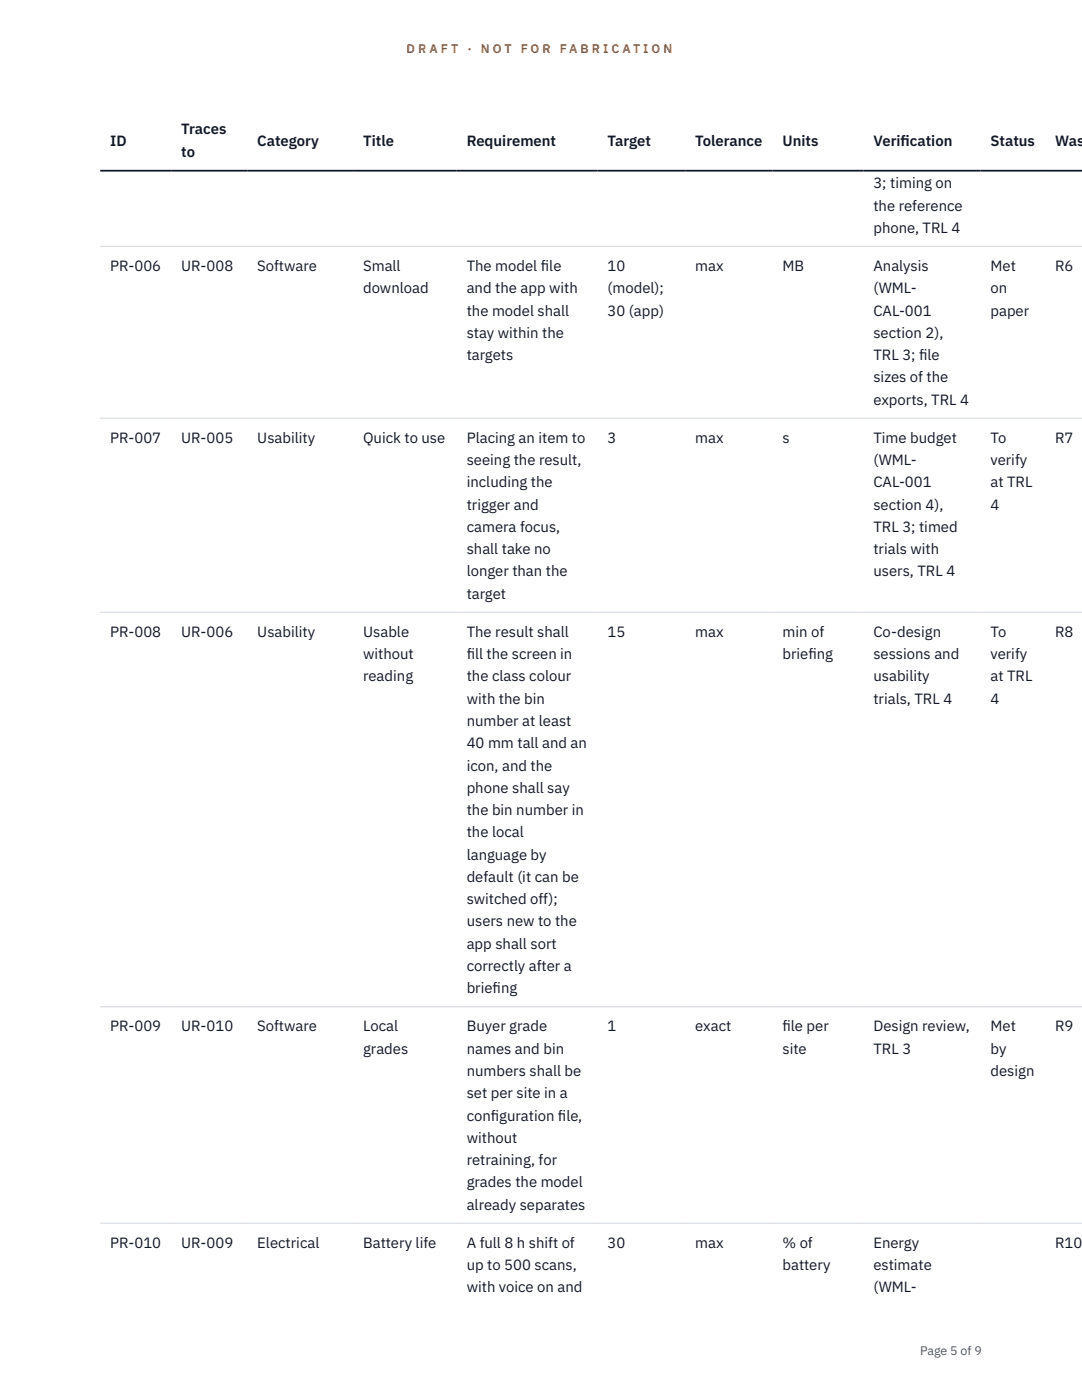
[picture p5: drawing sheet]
<svg xmlns="http://www.w3.org/2000/svg" width="216mm" height="279mm" viewBox="0 0 216 279" stroke-linecap="round" stroke-linejoin="round" font-family="sans-serif">
<defs><g id="words">
<g font-size="3" fill="#111827">
<text x="22" y="29.1">ID</text>
<text x="36.2" y="26.8">Traces</text>
<text x="51.3" y="29.1">Category</text>
<text x="72.5" y="29.1">Title</text>
<text x="93.1" y="29.1">Requirement</text>
<text x="121.2" y="29.1">Target</text>
<text x="138.7" y="29.1">Tolerance</text>
<text x="156.1" y="29.1">Units</text>
<text x="174.3" y="29.1">Verif</text>
<text x="179.7" y="29.1">ication</text>
<text x="197.6" y="29.1">Status</text>
<text x="210.5" y="29.1">Was</text>
<text x="36.2" y="31.3">to</text>
<text x="174.3" y="37.6">3; timing on</text>
<text x="174.3" y="42">the reference</text>
<text x="174.3" y="46.5">phone, TRL 4</text>
<text x="22" y="54.1">PR-006</text>
<text x="36.2" y="54.1">UR-008</text>
<text x="51.3" y="54.1">Software</text>
<text x="72.5" y="54.1">Small</text>
<text x="72.5" y="58.5">download</text>
<text x="93.1" y="54.1">The model f</text>
<text x="93.1" y="58.5">and the app with</text>
<text x="107.9" y="54.1">ile</text>
<text x="121.2" y="54.1">10</text>
<text x="121.2" y="58.5">(model);</text>
<text x="138.7" y="54.1">max</text>
<text x="156.1" y="54.1">MB</text>
<text x="174.3" y="54.1">Analysis</text>
<text x="174.3" y="58.5">(WML-</text>
<text x="197.6" y="54.1">Met</text>
<text x="197.6" y="58.5">on</text>
<text x="210.5" y="54.1">R6</text>
<text x="93.1" y="63">the model shall</text>
<text x="121.2" y="63">30 (app)</text>
<text x="174.3" y="63">CAL-001</text>
<text x="197.6" y="63">paper</text>
<text x="93.1" y="67.4">stay within the</text>
<text x="93.1" y="71.9">targets</text>
<text x="174.3" y="67.4">section 2),</text>
<text x="174.3" y="71.9">TRL 3; f</text>
<text x="183.4" y="71.9">ile</text>
<text x="174.3" y="76.3">sizes of the</text>
<text x="174.3" y="80.8">exports, TRL 4</text>
<text x="22" y="88.4">PR-007</text>
<text x="36.2" y="88.4">UR-005</text>
<text x="51.3" y="88.4">Usability</text>
<text x="72.5" y="88.4">Quick to use</text>
<text x="93.1" y="88.4">Placing an item to</text>
<text x="121.2" y="88.4">3</text>
<text x="138.7" y="88.4">max</text>
<text x="156.1" y="88.4">s</text>
<text x="174.3" y="88.4">Time budget</text>
<text x="197.6" y="88.4">To</text>
<text x="210.5" y="88.4">R7</text>
<text x="93.1" y="92.8">seeing the result,</text>
<text x="174.3" y="92.8">(WML-</text>
<text x="197.6" y="92.8">verify</text>
<text x="93.1" y="97.3">including the</text>
<text x="93.1" y="101.7">trigger and</text>
<text x="174.3" y="97.3">CAL-001</text>
<text x="174.3" y="101.7">section 4),</text>
<text x="197.6" y="97.3">at TRL</text>
<text x="197.6" y="101.7">4</text>
<text x="93.1" y="106.2">camera focus,</text>
<text x="174.3" y="106.2">TRL 3; timed</text>
<text x="93.1" y="110.6">shall take no</text>
<text x="174.3" y="110.6">trials with</text>
<text x="93.1" y="115">longer than the</text>
<text x="93.1" y="119.5">target</text>
<text x="174.3" y="115">users, TRL 4</text>
<text x="22" y="127.1">PR-008</text>
<text x="36.2" y="127.1">UR-006</text>
<text x="51.3" y="127.1">Usability</text>
<text x="72.5" y="127.1">Usable</text>
<text x="72.5" y="131.6">without</text>
<text x="93.1" y="127.1">The result shall</text>
<text x="93.1" y="131.6">f</text>
<text x="93.1" y="131.6">ill the screen in</text>
<text x="121.2" y="127.1">15</text>
<text x="138.7" y="127.1">max</text>
<text x="156.1" y="127.1">min of</text>
<text x="156.1" y="131.6">brief</text>
<text x="161.3" y="131.6">ing</text>
<text x="174.3" y="127.1">Co-design</text>
<text x="174.3" y="131.6">sessions and</text>
<text x="197.6" y="127.1">To</text>
<text x="197.6" y="131.6">verify</text>
<text x="210.5" y="127.1">R8</text>
<text x="72.5" y="136">reading</text>
<text x="93.1" y="136">the class colour</text>
<text x="174.3" y="136">usability</text>
<text x="197.6" y="136">at TRL</text>
<text x="93.1" y="140.5">with the bin</text>
<text x="174.3" y="140.5">trials, TRL 4</text>
<text x="197.6" y="140.5">4</text>
<text x="93.1" y="144.9">number at least</text>
<text x="93.1" y="149.3">40 mm tall and an</text>
<text x="93.1" y="153.8">icon, and the</text>
<text x="93.1" y="158.2">phone shall say</text>
<text x="93.1" y="162.7">the bin number in</text>
<text x="93.1" y="167.1">the local</text>
<text x="93.1" y="171.6">language by</text>
<text x="93.1" y="176">default (it can be</text>
<text x="93.1" y="180.5">switched off);</text>
<text x="93.1" y="184.9">users new to the</text>
<text x="93.1" y="189.3">app shall sort</text>
<text x="93.1" y="193.8">correctly after a</text>
<text x="93.1" y="198.2">brief</text>
<text x="98.3" y="198.2">ing</text>
<text x="22" y="205.9">PR-009</text>
<text x="36.2" y="205.9">UR-010</text>
<text x="51.3" y="205.9">Software</text>
<text x="72.5" y="205.9">Local</text>
<text x="93.1" y="205.9">Buyer grade</text>
<text x="121.2" y="205.9">1</text>
<text x="138.7" y="205.9">exact</text>
<text x="156.1" y="205.9">f</text>
<text x="156.1" y="205.9">ile per</text>
<text x="174.3" y="205.9">Design review,</text>
<text x="197.6" y="205.9">Met</text>
<text x="210.5" y="205.9">R9</text>
<text x="72.5" y="210.3">grades</text>
<text x="93.1" y="210.3">names and bin</text>
<text x="93.1" y="214.7">numbers shall be</text>
<text x="156.1" y="210.3">site</text>
<text x="174.3" y="210.3">TRL 3</text>
<text x="197.6" y="210.3">by</text>
<text x="197.6" y="214.7">design</text>
<text x="93.1" y="219.2">set per site in a</text>
<text x="93.1" y="223.6">conf</text>
<text x="97.9" y="223.6">iguration f</text>
<text x="111.3" y="223.6">ile,</text>
<text x="93.1" y="228.1">without</text>
<text x="93.1" y="232.5">retraining, for</text>
<text x="93.1" y="237">grades the model</text>
<text x="93.1" y="241.4">already separates</text>
<text x="22" y="249">PR-010</text>
<text x="36.2" y="249">UR-009</text>
<text x="51.3" y="249">Electrical</text>
<text x="72.5" y="249">Battery life</text>
<text x="93.1" y="249">A full 8 h shift of</text>
<text x="121.2" y="249">30</text>
<text x="138.7" y="249">max</text>
<text x="156.1" y="249">% of</text>
<text x="174.3" y="249">Energy</text>
<text x="210.5" y="249">R10</text>
<text x="93.1" y="253.5">up to 500 scans,</text>
<text x="93.1" y="257.9">with voice on and</text>
<text x="156.1" y="253.5">battery</text>
<text x="174.3" y="253.5">estimate</text>
<text x="174.3" y="257.9">(WML-</text>
</g>
<g font-size="2.5" fill="#b45309">
<text x="81.1" y="10.5">D R A F T</text>
<text x="93.3" y="10.5">·</text>
<text x="95.9" y="10.5">N O T</text>
<text x="103.9" y="10.5">F O R</text>
<text x="111.7" y="10.5">F A B R I C A T I O N</text>
</g>
<text font-size="2.5" fill="#4b5563" x="183.6" y="270.3">Page 5 of 9</text>
</g></defs>
<path d="M20 49.2h195.9M20 83.5h195.9M20 122.2h195.9M20 200.9h195.9M20 244.1h195.9" fill="none" stroke="#d1d5db" stroke-width=".2"/>
<path d="M20 34.1h195.9" fill="none" stroke="#111827" stroke-width=".35"/>
<use href="#words"/>
</svg>
